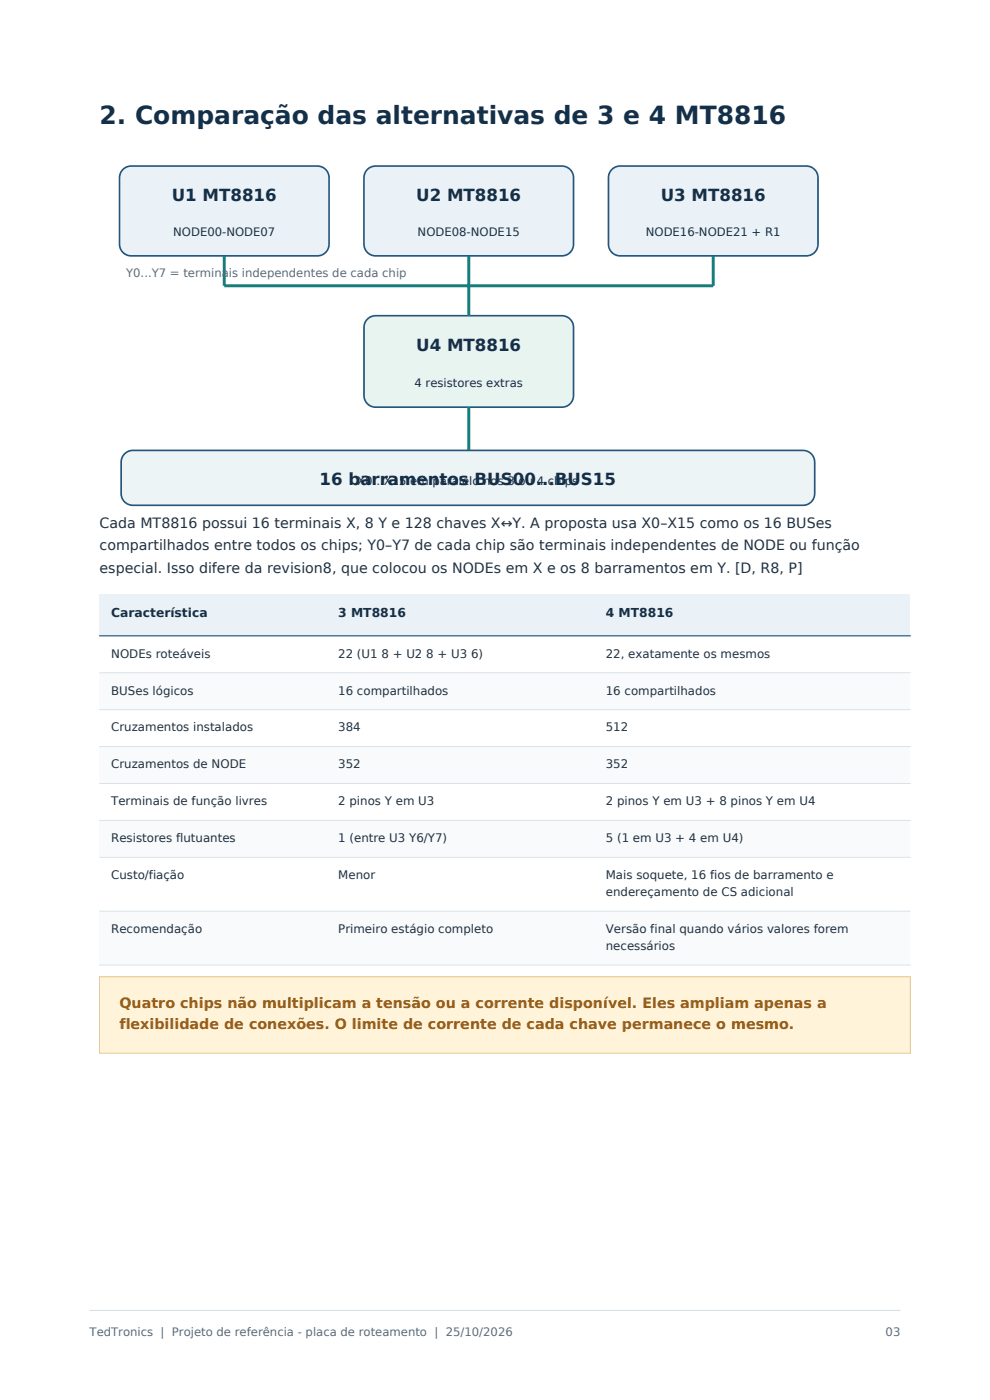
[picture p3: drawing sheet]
<svg xmlns="http://www.w3.org/2000/svg" width="210mm" height="297mm" viewBox="0 0 210 297" stroke-linecap="round" stroke-linejoin="round" font-family="sans-serif">
<defs><g id="words">
<text font-size="5.3" fill="#13304a" x="21.1" y="26.4">2. Comparação das alternativas de 3 e 4 MT8816</text>
<g font-size="3.5" fill="#13304a">
<text x="36.4" y="42.6">U1 MT8816</text>
<text x="88.3" y="42.6">U2 MT8816</text>
<text x="140.2" y="42.6">U3 MT8816</text>
<text x="88.3" y="74.4">U4 MT8816</text>
<text x="67.8" y="103">16 barramentos BUS00...BUS15</text>
</g>
<g font-size="3" fill="#23313f">
<text x="21.1" y="112">Cada MT8816 possui 16 terminais X, 8 Y e 128 chaves X↔Y. A proposta usa X0–X15 como os 16 BUSes</text>
<text x="21.1" y="116.8">compartilhados entre todos os chips; Y0–Y7 de cada chip são terminais independentes de NODE ou função</text>
<text x="21.1" y="121.6">especial. Isso difere da revision8, que colocou os NODEs em X e os 8 barramentos em Y. [D, R8, P]</text>
</g>
<g font-size="3" fill="#9a5d16">
<text x="25.4" y="213.8">Quatro chips não multiplicam a tensão ou a corrente disponível. Eles ampliam apenas a</text>
<text x="25.4" y="218.4">flexibilidade de conexões. O limite de corrente de cada chave permanece o mesmo.</text>
</g>
<g font-size="2.6" fill="#13304a">
<text x="23.6" y="130.9">Característica</text>
<text x="71.7" y="130.9">3 MT8816</text>
<text x="128.5" y="130.9">4 MT8816</text>
</g>
<g font-size="2.5" fill="#13304a">
<text x="36.7" y="50">NODE00-NODE07</text>
<text x="88.6" y="50">NODE08-NODE15</text>
<text x="137" y="50">NODE16-NODE21 + R1</text>
<text x="87.9" y="82.1">4 resistores extras</text>
<text x="75.8" y="103">X0...X15 em paralelo nos 3 ou 4 chips</text>
</g>
<g font-size="2.5" fill="#5b6d78">
<text x="26.8" y="58.9">Y0...Y7 = terminais independentes de cada chip</text>
<text x="19" y="283.4">TedTronics | Projeto de referência - placa de roteamento | 25/10/2026</text>
<text x="187.9" y="283.4">03</text>
</g>
<g font-size="2.5" fill="#23313f">
<text x="23.6" y="139.5">NODEs roteáveis</text>
<text x="71.7" y="139.5">22 (U1 8 + U2 8 + U3 6)</text>
<text x="128.5" y="139.5">22, exatamente os mesmos</text>
<text x="23.6" y="147.3">BUSes lógicos</text>
<text x="71.7" y="147.3">16 compartilhados</text>
<text x="128.5" y="147.3">16 compartilhados</text>
<text x="23.6" y="155.2">Cruzamentos instalados</text>
<text x="71.7" y="155.2">384</text>
<text x="128.5" y="155.2">512</text>
<text x="23.6" y="163">Cruzamentos de NODE</text>
<text x="71.7" y="163">352</text>
<text x="128.5" y="163">352</text>
<text x="23.6" y="170.8">Terminais de função livres</text>
<text x="71.7" y="170.8">2 pinos Y em U3</text>
<text x="128.5" y="170.8">2 pinos Y em U3 + 8 pinos Y em U4</text>
<text x="23.6" y="178.7">Resistores flutuantes</text>
<text x="71.7" y="178.7">1 (entre U3 Y6/Y7)</text>
<text x="128.5" y="178.7">5 (1 em U3 + 4 em U4)</text>
<text x="23.6" y="186.5">Custo/fiação</text>
<text x="71.7" y="186.5">Menor</text>
<text x="128.5" y="186.5">Mais soquete, 16 fios de barramento e</text>
<text x="128.5" y="190.1">endereçamento de CS adicional</text>
<text x="23.6" y="197.9">Recomendação</text>
<text x="71.7" y="197.9">Primeiro estágio completo</text>
<text x="128.5" y="197.9">Versão final quando vários valores forem</text>
<text x="128.5" y="201.5">necessários</text>
</g>
</g></defs>
<path d="M19 278h172" fill="none" stroke="#d9e3e7" stroke-width=".25"/>
<g fill="#eaf1f7" stroke="#23567f" stroke-width=".35">
<path d="M26.3 35.8l1-.5 .5-.1h39.5a2.47 2.47 0 0 1 2.5 2.5v14.1a2.47 2.47 0 0 1-2.5 2.5h-39.5a2.47 2.47 0 0 1-2.4-2.5v-14.1a2.46 2.46 0 0 1 .9-1.9z" fill-rule="evenodd"/>
<path d="M78.1 35.8l1-.5 .6-.1h39.5a2.47 2.47 0 0 1 2.5 2.5v14.1a2.47 2.47 0 0 1-2.5 2.5h-39.5a2.47 2.47 0 0 1-2.5-2.5v-14.1a2.46 2.46 0 0 1 .9-1.9z" fill-rule="evenodd"/>
<path d="M130 35.8l1-.5 .5-.1h39.5a2.47 2.47 0 0 1 2.5 2.5v14.1a2.47 2.47 0 0 1-2.5 2.5h-39.5a2.47 2.47 0 0 1-2.4-2.5v-14.1a2.46 2.46 0 0 1 .9-1.9z" fill-rule="evenodd"/>
</g>
<path d="M78.1 67.5l1-.5h.6h39.5a2.47 2.47 0 0 1 2.5 2.4v14.5a2.47 2.47 0 0 1-2.5 2.5h-39.5a2.47 2.47 0 0 1-2.5-2.5v-14.5a2.46 2.46 0 0 1 .9-1.9z" fill-rule="evenodd" fill="#e8f4ef" stroke="#23567f" stroke-width=".35"/>
<path d="M26.6 96.1l1-.5h.6h142.1a2.47 2.47 0 0 1 2.5 2.4v6.7a2.47 2.47 0 0 1-2.5 2.5h-142.1a2.47 2.47 0 0 1-2.5-2.5v-6.7a2.46 2.46 0 0 1 .9-1.9z" fill-rule="evenodd" fill="#edf4f5" stroke="#23567f" stroke-width=".35"/>
<path d="M47.6 54.3v6.3h103.7v-6.3M99.4 54.3v12.7M99.4 86.4v9.2" fill="none" stroke="#117e7c" stroke-width=".63" stroke-linecap="butt"/>
<path d="M21.1 126.2h172v8.7h-172z" fill-rule="evenodd" fill="#eaf1f7"/>
<path d="M21.1 134.9h172v7.8h-172z" fill-rule="evenodd" fill="#fff"/>
<path d="M21.1 142.7h172v7.9h-172z" fill-rule="evenodd" fill="#f8fafb"/>
<path d="M21.1 150.6h172v7.8h-172z" fill-rule="evenodd" fill="#fff"/>
<path d="M21.1 158.4h172v7.8h-172z" fill-rule="evenodd" fill="#f8fafb"/>
<path d="M21.1 166.2h172v7.8h-172z" fill-rule="evenodd" fill="#fff"/>
<path d="M21.1 174h172v7.9h-172z" fill-rule="evenodd" fill="#f8fafb"/>
<path d="M21.1 181.9h172v11.4h-172z" fill-rule="evenodd" fill="#fff"/>
<path d="M21.1 193.3h172v11.4h-172z" fill-rule="evenodd" fill="#f8fafb"/>
<path d="M21.1 134.9h172" fill="none" stroke="#23567f" stroke-width=".25"/>
<path d="M21.1 142.7h172M21.1 150.6h172M21.1 158.4h172M21.1 166.2h172M21.1 174h172M21.1 181.9h172M21.1 193.3h172M21.1 204.7h172" fill="none" stroke="#d9e3e7" stroke-width=".21"/>
<path d="M21.1 207.2h172v16.2h-172z" fill-rule="evenodd" fill="#fff3da"/>
<path d="M21.1 207.2h172v16.2h-172z" fill="none" stroke="#e6ca8a" stroke-width=".21"/>
<use href="#words"/>
</svg>
